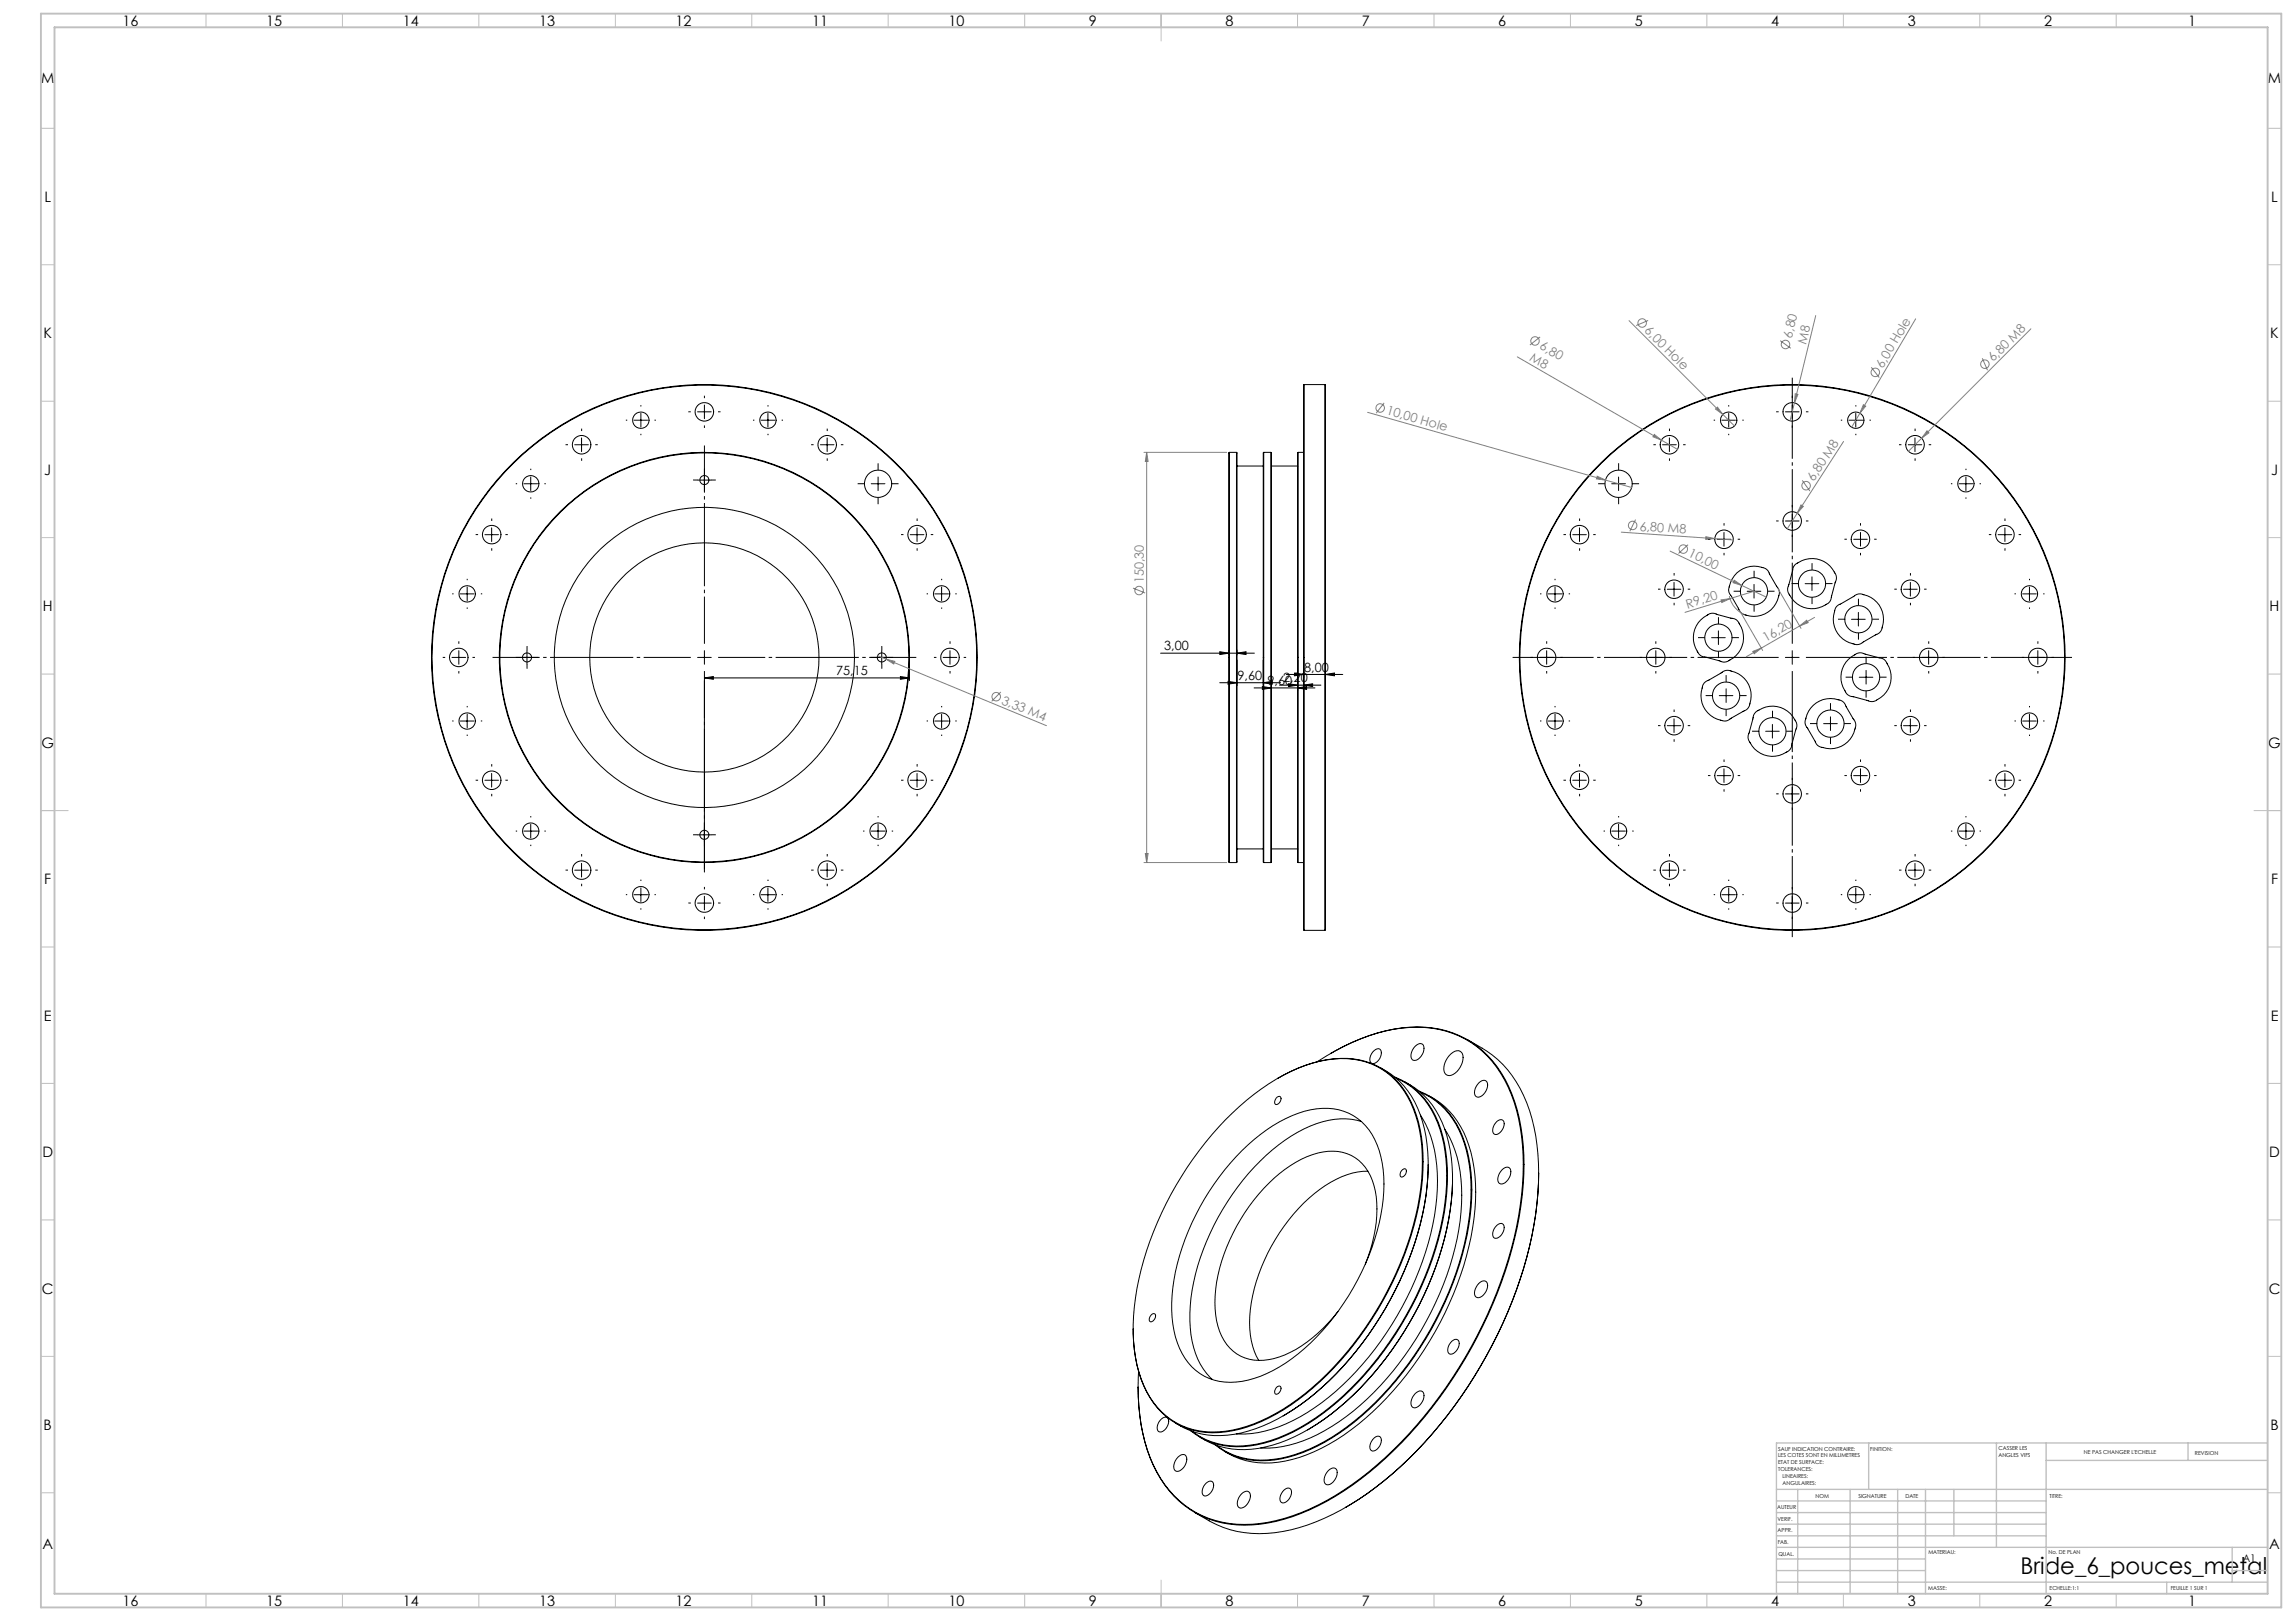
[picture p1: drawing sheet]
<svg xmlns="http://www.w3.org/2000/svg" width="841mm" height="594mm" viewBox="0 0 841 594" stroke-linecap="round" stroke-linejoin="round" font-family="sans-serif">
<defs><g id="words">
<text font-size="8.5" x="740.4" y="576.7">Bride_6_pouces_metal</text>
<g font-size="5.3">
<text x="44.8" y="9.5">16</text>
<text x="97.6" y="9.5">15</text>
<text x="147.6" y="9.5">14</text>
<text x="197.6" y="9.5">13</text>
<text x="247.6" y="9.5">12</text>
<text x="297.6" y="9.5">11</text>
<text x="347.6" y="9.5">10</text>
<text x="399.1" y="9.5">9</text>
<text x="449.1" y="9.5">8</text>
<text x="499.1" y="9.5">7</text>
<text x="549.1" y="9.5">6</text>
<text x="599.1" y="9.5">5</text>
<text x="649.1" y="9.5">4</text>
<text x="699.1" y="9.5">3</text>
<text x="749.1" y="9.5">2</text>
<text x="801.8" y="9.5">1</text>
<text x="15.1" y="30.5">M</text>
<text x="831.1" y="30.5">M</text>
<text x="16.3" y="74">L</text>
<text x="832.3" y="74">L</text>
<text x="16" y="124">K</text>
<text x="832" y="124">K</text>
<text x="16.2" y="174">J</text>
<text x="832.2" y="174">J</text>
<text x="15.7" y="224">H</text>
<text x="831.7" y="224">H</text>
<text x="15.2" y="274">G</text>
<text x="831.2" y="274">G</text>
<text x="16.2" y="324">F</text>
<text x="832.2" y="324">F</text>
<text x="16.1" y="374">E</text>
<text x="832.1" y="374">E</text>
<text x="15.5" y="424">D</text>
<text x="831.5" y="424">D</text>
<text x="15.4" y="474">C</text>
<text x="831.4" y="474">C</text>
<text x="16" y="524">B</text>
<text x="832" y="524">B</text>
<text x="15.5" y="567.5">A</text>
<text x="831.5" y="567.5">A</text>
<text x="44.8" y="588.5">16</text>
<text x="97.6" y="588.5">15</text>
<text x="147.6" y="588.5">14</text>
<text x="197.6" y="588.5">13</text>
<text x="247.6" y="588.5">12</text>
<text x="297.6" y="588.5">11</text>
<text x="347.6" y="588.5">10</text>
<text x="399.1" y="588.5">9</text>
<text x="449.1" y="588.5">8</text>
<text x="499.1" y="588.5">7</text>
<text x="549.1" y="588.5">6</text>
<text x="599.1" y="588.5">5</text>
<text x="649.1" y="588.5">4</text>
<text x="699.1" y="588.5">3</text>
<text x="749.1" y="588.5">2</text>
<text x="801.8" y="588.5">1</text>
</g>
<g font-size="4.7" fill="#808080">
<text x="602.4" y="121.4" transform="rotate(45 602.4 121.4)">6,00 Hole</text>
<text x="656.6" y="124.1" transform="rotate(-76 656.6 124.1)">6,80</text>
<text x="563.9" y="127.7" transform="rotate(30 563.9 127.7)">6,80</text>
<text x="661.8" y="126.3" transform="rotate(-76 661.8 126.3)">M8</text>
<text x="560.3" y="132.1" transform="rotate(30 560.3 132.1)">M8</text>
<text x="690" y="135.1" transform="rotate(-59 690 135.1)">6,00 Hole</text>
<text x="730.4" y="132.8" transform="rotate(-45 730.4 132.8)">6,80 M8</text>
<text x="507.8" y="151.8" transform="rotate(16 507.8 151.8)">10,00 Hole</text>
<text x="664.7" y="176.7" transform="rotate(-57 664.7 176.7)">6,80 M8</text>
<text x="600.7" y="194.4" transform="rotate(4 600.7 194.4)">6,80 M8</text>
<text x="618.4" y="203.8" transform="rotate(26 618.4 203.8)">10,00</text>
<text x="419.2" y="213.8" transform="rotate(-90 419.2 213.8)">150,30</text>
<text x="618.4" y="223.1" transform="rotate(-17 618.4 223.1)">R9,20</text>
<text x="647.1" y="235.3" transform="rotate(-30 647.1 235.3)">16,20</text>
<text x="366.8" y="257.8" transform="rotate(23 366.8 257.8)">3,33 M4</text>
</g>
<g font-size="4.7">
<text x="426.6" y="238.3">3,00</text>
<text x="306.4" y="247.4">75,15</text>
<text x="453.5" y="249.2">9,60</text>
<text x="464.5" y="251.1">9,60</text>
<text x="470.2" y="250">2,20</text>
<text x="477.9" y="246.1">8,00</text>
</g>
<text font-size="3.9" x="821.9" y="572.5">A1</text>
<g font-size="2">
<text x="651.6" y="531.6">SAUF INDICATION CONTRAIRE:</text>
<text x="685.4" y="531.6">FINITION:</text>
<text x="732.3" y="531.5">CASSER LES</text>
<text x="732.3" y="534">ANGLES VIFS</text>
<text x="763.6" y="533">NE PAS CHANGER L'ECHELLE</text>
<text x="804.3" y="533.2">REVISION</text>
<text x="651.6" y="534.1">LES COTES SONT EN MILLIMETRES</text>
<text x="651.6" y="536.6">ETAT DE SURFACE:</text>
<text x="651.6" y="539.1">TOLERANCES:</text>
<text x="653.2" y="541.6">LINEAIRES:</text>
<text x="653.2" y="544.1">ANGULAIRES:</text>
<text x="665.3" y="549">NOM</text>
<text x="681" y="548.9">SIGNATURE</text>
<text x="698.2" y="548.9">DATE</text>
<text x="751" y="548.9">TITRE:</text>
<text x="651.2" y="553.1">AUTEUR</text>
<text x="651.4" y="557.3">VERIF.</text>
<text x="651.4" y="561.4">APPR.</text>
<text x="651.5" y="565.8">FAB.</text>
<text x="706.7" y="569.5">MATERIAU:</text>
<text x="750.6" y="569.5">No. DE PLAN</text>
<text x="651.7" y="570.1">QUAL.</text>
<text x="706.6" y="582.5">MASSE:</text>
<text x="751.1" y="582.6">ECHELLE:1:1</text>
<text x="795.5" y="582.6">FEUILLE 1 SUR 1</text>
</g>
</g></defs>
<g fill="none" stroke="#000" stroke-width=".37">
<path d="M232.3 154h5M234.8 151.5v5M255.6 150.9h5M258.1 148.4v5M278.9 154h5M281.4 151.5v5M477.9 140.9v200M477.9 140.9a8.5 8.5 0 0 0-.2 4.3v195.5l.2 .2M477.9 140.9h7.6M485.5 140.9v200M485.5 140.9a8.5 8.5 0 0 1 .2 4.3v195.5l-.2 .2M631 154h5"/>
<path d="M633.5 151.5v5M654.3 150.9h5M656.8 148.4v5M677.5 154h5.1M680 151.5v5M192 177.3h5M194.5 174.8v5M210.6 163h5M213.1 160.5v5M255.6 175.9h5M258.1 173.4v5M300.6 163h5"/>
<path d="M303.1 160.5v5M319.3 177.3h5M321.8 174.8v5M450.5 165.8v150.3M450.5 165.8l-.2 .2v149.9l.2 .2M450.5 165.8h2.6M453.1 165.8v150.3M453.1 165.8l.2 .2v149.9l-.2 .2M453.3 170.8h9.6M463.1 165.8v150.3M463.1 165.8h2.6M465.7 165.8v150.3"/>
<path d="M465.7 165.8l.2 .2v149.9l-.2 .2M465.9 170.8h9.6M475.7 165.8v150.3M475.7 165.8h2M590.6 177.3h5M593.1 174.8v5M609.2 163h5.1M611.8 160.5v5M699.3 163h5M701.7 160.5v5M717.9 177.3h5M720.4 174.8v5"/>
<path d="M177.7 195.9h5M180.2 193.4v5M333.6 195.9h5M336.1 193.4v5M576.3 195.9h5M578.8 193.4v5M629.2 197.6h5.1M631.8 195.1v5M654.3 190.9h5M656.8 188.4v5M679.3 197.6h4.9M681.8 195.1v5"/>
<path d="M732.2 195.9h5M734.7 193.4v5M168.7 217.6h5M171.2 215.1v5M342.5 217.6h5.1M345.1 215.1v5M567.3 217.6h5M569.8 215.1v5M611 215.9h5M613.4 213.4v5M636.5 209.9a9.1 9.1 0 0 1 11.2-1l3.3 5.9a3.4 3.4 0 0 1 .8 3.8 9.6 9.6 0 0 1-13 6.5l-1.2-1-3.1-5.6a3.4 3.4 0 0 1-.7-3.8 9.9 9.9 0 0 1 2.7-4.8zM640.3 216.7h5"/>
<path d="M642.8 214.2v5M657.7 207l.3-.2a9.5 9.5 0 0 1 14.9 4.3v1.2l-1.7 6.1a3.5 3.5 0 0 1-2.2 3.2 9.7 9.7 0 0 1-13.8-4.5l-.1-1.6 2-7.5zM661.5 213.9h5M664 211.4v5M697.5 215.9h5.1M700.1 213.4v5M741.2 217.6h5M743.7 215.1v5M168.1 238.4v5M193.1 238.4v5M258.1 238.4v5M323.1 238.4v5"/>
<path d="M348.1 238.4v5M425.3 239.4h34.4M447 238.8l3.3 .6-3.3 .4zM450.3 238.3v1.6M453.3 239.4l3.3-.6v1zM453.3 238.3v1.6M566.8 238.4v5M606.8 238.4v5M623.3 227.1l2.2-1.6a3.2 3.2 0 0 1 3.9-.3l4.8 1.3a3.3 3.3 0 0 1 3.3 2.2 9.5 9.5 0 0 1-4.6 13.7l-2 .1-5.7-1.7a3.3 3.3 0 0 1-3.3-2.2 9.2 9.2 0 0 1 1.4-11.5zM627.2 233.7h5M629.7 231.2v5M656.8 238.4v5"/>
<path d="M673.3 222l5.8-3.4a3.4 3.4 0 0 1 3.9-.7 9.6 9.6 0 0 1 6.4 13l-1 1.2-5.5 3.1a3.4 3.4 0 0 1-3.9 .7 9.7 9.7 0 0 1-6.6-12.6zM678.5 226.9h5M681 224.4v5M706.8 238.4v5M746.8 238.4v5M165.6 240.9h5M190.6 240.9h5M255.6 240.9h5M258.1 248.4l3.3-.5v1zM258.1 249.4v70.2M258.1 248.4h75.2M320.6 240.9h5"/>
<path d="M330 247.9l3.3 .5-3.3 .5zM333.3 241.9v7.5M345.6 240.9h5M447 250.2h22.3M450 249.7l3.3 .5-3.3 .5zM453.3 241.9v9.3M459.6 252.1h22.3M462.6 251.6l3.3 .5-3.3 .5zM462.9 250.2l3.3-.5v1zM462.9 241.9v9.3M465.9 241.9v11.2M468.9 251.1h15.1"/>
<path d="M471.3 247.1h20.8M472.2 250.6l3.3 .5-3.3 .5zM474.4 246.6l3.3 .5-3.3 .5zM475.5 252.1l3.3-.5v1zM475.5 241.9v11.2M477.7 251.1l3.3-.5v1zM477.7 241.9v10.2M485.7 247.1l3.3-.5v1zM485.7 241.9v6.2M564.3 240.9h5M604.3 240.9h4.9M624.5 250.3l6.1-3.6a3.4 3.4 0 0 1 3.9-.8 9.6 9.6 0 0 1 6.5 13 3.3 3.3 0 0 1-2.1 1.7l-4.5 2.6a3.3 3.3 0 0 1-3.9 .7 9.7 9.7 0 0 1-6.4-12.9z"/>
<path d="M630 254.9h5M632.5 252.4v5M654.3 240.9h5M664.5 258.4a8.4 8.4 0 0 1 11.4-.7l3.1 5.6a3.4 3.4 0 0 1 .7 3.9 9.6 9.6 0 0 1-12.9 6.4l-1.2-1-3.1-5.6a3.4 3.4 0 0 1-.7-3.8 8.9 8.9 0 0 1 2.7-4.8zM677.3 241.6l2.3-1.6a3.4 3.4 0 0 1 3.9-.3l4.8 1.3a3.3 3.3 0 0 1 3.3 2.2 9.3 9.3 0 0 1-3.9 13.4 4.3 4.3 0 0 1-3.6 0l-4.8-1.3a3.4 3.4 0 0 1-3.2-2.2 9.2 9.2 0 0 1 1.2-11.5zM681.3 248.2h5M683.8 245.7v5M704.3 240.9h5M744.3 240.9h5M168.7 264.2h5M171.2 261.7v5M342.5 264.2h5.1"/>
<path d="M345.1 261.7v5M567.3 264.2h5M569.8 261.7v5M611 265.9h5M613.4 263.4v5M643.5 260.8l.7-.4a9.2 9.2 0 0 1 14.3 5.6l-1.8 6.5a3.5 3.5 0 0 1-2.2 3.2 9.6 9.6 0 0 1-13.7-4.6l-.2-1.5 1.9-7.1zM647 268h5M649.5 265.5v5M668.3 265.2h5M670.8 262.7v5M697.5 265.9h5.1M700.1 263.4v5"/>
<path d="M741.2 264.2h5M743.7 261.7v5M177.7 285.9h5M180.2 283.4v5M333.6 285.9h5M336.1 283.4v5M576.3 285.9h5M578.8 283.4v5M629.2 284.2h5.1M631.8 281.7v5M654.3 290.9h5M656.8 288.4v5"/>
<path d="M679.3 284.2h4.9M681.8 281.7v5M732.2 285.9h5M734.7 283.4v5M192 304.5h5M194.5 302v5.1M210.6 318.9h5M213.1 316.4v5M255.6 305.9h5M300.6 318.9h5M303.1 316.4v5M319.3 304.5h5"/>
<path d="M321.8 302v5.1M450.5 316.1h2.6M453.3 311.1h9.6M463.1 316.1h2.6M465.9 311.1h9.6M475.7 316.1h2M590.6 304.5h5M593.1 302v5.1M609.2 318.9h5.1M611.8 316.4v5M699.3 318.9h5M701.7 316.4v5"/>
<path d="M717.9 304.5h5M720.4 302v5.1M232.3 327.9h5M234.8 325.4v4.9M255.6 330.9h5M258.1 328.4v5M278.9 327.9h5M281.4 325.4v4.9M631 327.9h5M633.5 325.4v4.9M654.3 330.9h5M656.8 328.4v5"/>
<path d="M677.5 327.9h5.1M680 325.4v4.9M477.9 340.9h7.6M468.2 395.1a46.3 46.3 0 0 1 27.9-7.1 27 27 0 0 1 22.1 18.2 65.3 65.3 0 0 1 1.6 36 122.3 122.3 0 0 1-44 70.7 54.2 54.2 0 0 1-31.6 12.1 26.9 26.9 0 0 1-25.1-17.2 52.6 52.6 0 0 1-3.8-20.9M482.7 389a71.4 71.4 0 0 1 33.7-12.5 35.6 35.6 0 0 1 36.3 21.8 75.8 75.8 0 0 1 4.9 39.6 158.3 158.3 0 0 1-30.3 74.1 130.4 130.4 0 0 1-44.3 39.5 57.4 57.4 0 0 1-32.5 6.8 35.6 35.6 0 0 1-27.9-21.6 71.5 71.5 0 0 1-5.4-34.2M487.6 386a65.6 65.6 0 0 1 31.8-9.7 35.6 35.6 0 0 1 33.5 22 76 76 0 0 1 4.9 39.6 158.7 158.7 0 0 1-30.3 74.3 133.9 133.9 0 0 1-41.3 37.9 62 62 0 0 1-32.9 8.7 35.4 35.4 0 0 1-30.7-21.9 68.3 68.3 0 0 1-5.5-28.7M503 385.5l.6-.5a1.49 1.49 0 0 1 2-.6 1.49 1.49 0 0 1 .5 2.1 3.4 3.4 0 0 1-3.5 3.1 2.89 2.89 0 0 1 .4-4.1zM506 391.3a31.2 31.2 0 0 1 16 22.3 78.2 78.2 0 0 1-2.5 38.4 123 123 0 0 1-40.5 60.9 59.4 59.4 0 0 1-29.3 13 28.3 28.3 0 0 1-18.9-4.4M511.2 394.7a28.6 28.6 0 0 1 16.8 19.1 70.2 70.2 0 0 1 0 37 122.5 122.5 0 0 1-43.2 67.2 57.6 57.6 0 0 1-29.2 12.1 27.3 27.3 0 0 1-19.2-5.8M511.6 395.1a29.7 29.7 0 0 1 16.8 21.3 75.1 75.1 0 0 1-1.6 37.8 122.8 122.8 0 0 1-42.2 63.6 53.8 53.8 0 0 1-31.6 12.1 26.5 26.5 0 0 1-16.1-5.4M514.9 396.5a30.9 30.9 0 0 1 16 22.3 77.6 77.6 0 0 1-2.5 38.3 123.7 123.7 0 0 1-40.5 61 59.8 59.8 0 0 1-29.3 13 28.8 28.8 0 0 1-18.9-4.4M518.6 383.4a1.73 1.73 0 0 1 1.6-1 1.73 1.73 0 0 1 1.6 1.1 4.5 4.5 0 0 1-3.7 5.1 2.15 2.15 0 0 1-.8-3.2z"/>
<path d="M520.1 399.9a28.6 28.6 0 0 1 16.8 19.1 69.2 69.2 0 0 1 0 37 122.8 122.8 0 0 1-43.3 67.2 57.1 57.1 0 0 1-29.1 12 26.8 26.8 0 0 1-19.2-5.8M531.7 386.1a2.54 2.54 0 0 1 4.2 0 6.8 6.8 0 0 1-4.8 8.1 2.28 2.28 0 0 1-2-3l.8-2.7zM537.8 381a42.3 42.3 0 0 1 16.3 13.2 57.6 57.6 0 0 1 9.7 32.1 135.2 135.2 0 0 1-14.9 62.5 156.4 156.4 0 0 1-48 58.6 73.4 73.4 0 0 1-36.6 14.5 36.9 36.9 0 0 1-21.2-4.6l-5.3-3.1M541.9 396.9a1.77 1.77 0 0 1 1.6-1 1.77 1.77 0 0 1 1.6 1 4.5 4.5 0 0 1-3.7 5.1 2.15 2.15 0 0 1-.8-3.1zM449.1 410.3a77.1 77.1 0 0 1 31.9-20.7 31.1 31.1 0 0 1 25.4 2.3 31.2 31.2 0 0 1 13.1 19.4 77.6 77.6 0 0 1-2.6 41.3 121.8 121.8 0 0 1-41.2 60 57 57 0 0 1-29.1 12.1 27.1 27.1 0 0 1-28.5-19.5 66.8 66.8 0 0 1-.8-36.4 124.8 124.8 0 0 1 31.8-58.5zM467.6 402.4a1.04 1.04 0 0 1 1.8-.2 1.99 1.99 0 0 1-2 2.5 1.72 1.72 0 0 1 .2-2.3zM498.9 411a28.2 28.2 0 0 0-21.1 2.7 77.8 77.8 0 0 0-31.4 32.4 74.9 74.9 0 0 0-10.2 40.4 27.3 27.3 0 0 0 8.1 19M520.5 400.2a29.6 29.6 0 0 1 16.9 21.4 75.1 75.1 0 0 1-1.7 37.8 122.5 122.5 0 0 1-42.2 63.5 56.9 56.9 0 0 1-29.1 12.1 27.4 27.4 0 0 1-18.6-5.3M520.5 408.6a44.9 44.9 0 0 1 6.2 27.3 108.2 108.2 0 0 1-20.7 55.5 89.2 89.2 0 0 1-34.7 30.4 38.5 38.5 0 0 1-18.2 3.7M523.8 401.6a30.4 30.4 0 0 1 15.2 20.7 75 75 0 0 1-1.6 38 122.7 122.7 0 0 1-42.3 63.7 53.8 53.8 0 0 1-31.7 12.1 27.5 27.5 0 0 1-14.8-4.3M529.4 413.8a42.8 42.8 0 0 1 6.3 24.2 101.3 101.3 0 0 1-14.8 49.3 98.1 98.1 0 0 1-38.1 38.4 41.8 41.8 0 0 1-20.8 4.9M548.5 410.9a1.51 1.51 0 0 1 2.1-.5 1.51 1.51 0 0 1 .5 2.1 3.3 3.3 0 0 1-3.5 3.1 3.4 3.4 0 0 1 .9-4.7z"/>
<path d="M455.1 421.6a53 53 0 0 1 25.2-14.9 20.5 20.5 0 0 1 25.1 14.9 55.4 55.4 0 0 1-1.6 32.5 88.2 88.2 0 0 1-32.6 45.4 36.1 36.1 0 0 1-22.4 6.9 19.9 19.9 0 0 1-17.4-14.3 53.1 53.1 0 0 1 .9-32 92.1 92.1 0 0 1 22.8-38.5zM501.3 429.2a31.3 31.3 0 0 0-19.7 8.2 67.6 67.6 0 0 0-23.6 44.9 28.3 28.3 0 0 0 3.3 16.2M513.6 429a.99 .99 0 0 1 1.7-.3 1.95 1.95 0 0 1-2 2.5l-.2-1.2zM523.4 426.8a109.3 109.3 0 0 1-17.8 56.1 104.6 104.6 0 0 1-35.4 35.9M532.3 431.9a109.3 109.3 0 0 1-17.8 56.1 105 105 0 0 1-35.4 36M550.4 428.7a1.74 1.74 0 0 1 1.6-1 1.74 1.74 0 0 1 1.6 1.1 4.4 4.4 0 0 1-3.7 5 2.12 2.12 0 0 1-.8-3.1zM563.8 429.9a141.6 141.6 0 0 1-19 66.8 150.6 150.6 0 0 1-46.9 52.7l-4.8 2.9M548.5 449a1.5 1.5 0 0 1 2.1-.6 1.5 1.5 0 0 1 .5 2.1 3.4 3.4 0 0 1-3.5 3.2 3.4 3.4 0 0 1 .9-4.7zM500.3 463.3a46.4 46.4 0 0 0 3.2-28.9 15.8 15.8 0 0 0-20.6-11.9 46.6 46.6 0 0 0-23.4 17.3 65 65 0 0 0-14.3 37.5 24.2 24.2 0 0 0 5.4 16.7 15.9 15.9 0 0 0 16.3 3.8 47.1 47.1 0 0 0 23.4-17.2M541.9 470.4a1.77 1.77 0 0 1 1.6-1 1.77 1.77 0 0 1 1.6 1 4.5 4.5 0 0 1-3.7 5.1 2.12 2.12 0 0 1-.8-3.1zM422.1 481.6l1.1-.1a1.91 1.91 0 0 1-1.8 2.8 2.01 2.01 0 0 1 .7-2.7zM532.1 491.4a1.51 1.51 0 0 1 2-.5 1.51 1.51 0 0 1 .6 2.1 3.4 3.4 0 0 1-3.6 3.1 3.4 3.4 0 0 1 1-4.7z"/>
<path d="M425.6 520a1.5 1.5 0 0 1 2-.6 1.5 1.5 0 0 1 .6 2.1 3.3 3.3 0 0 1-3.6 3.1 3.4 3.4 0 0 1 1-4.6zM468 508.2l.8-.3a1.41 1.41 0 0 1 0 2.4 1.01 1.01 0 0 1-1.7 .2v-.9zM518.6 510.7a1.73 1.73 0 0 1 1.6-1 1.73 1.73 0 0 1 1.6 1.1 4.5 4.5 0 0 1-3.7 5.1 2.15 2.15 0 0 1-.8-3.2zM431.7 534a1.75 1.75 0 0 1 1.6-1 1.75 1.75 0 0 1 1.5 1.1 4.4 4.4 0 0 1-3.7 5 2.18 2.18 0 0 1-.7-3.1zM486.8 538.9a1.76 1.76 0 0 1 1.6-1 1.76 1.76 0 0 1 1.6 1.1 4.5 4.5 0 0 1-3.7 5.1 2.15 2.15 0 0 1-.8-3.2zM503.6 526.9a1.49 1.49 0 0 1 2-.5 1.49 1.49 0 0 1 .5 2.1 3.4 3.4 0 0 1-3.5 3.1 3.3 3.3 0 0 1 1-4.7zM442.1 543.4a1.5 1.5 0 0 1 2-.6 1.5 1.5 0 0 1 .6 2.1 3.4 3.4 0 0 1-3.6 3.2 3.4 3.4 0 0 1 1-4.7zM454.9 547.4l.6-.5a1.64 1.64 0 0 1 2.2-.2 1.64 1.64 0 0 1 .5 2.1 4.3 4.3 0 0 1-3.8 3.8 2.18 2.18 0 0 1-.7-3.1zM470.6 546a1.51 1.51 0 0 1 2.1-.6 1.51 1.51 0 0 1 .5 2.1 3.4 3.4 0 0 1-3.5 3.1 3.3 3.3 0 0 1 .9-4.6z"/>
<circle cx="234.8" cy="154" r="3"/>
<circle cx="258.1" cy="150.9" r="3.4"/>
<circle cx="281.4" cy="154" r="3"/>
<circle cx="633.5" cy="154" r="3"/>
<circle cx="656.8" cy="150.9" r="3.4"/>
<circle cx="680" cy="154" r="3"/>
<circle cx="194.5" cy="177.3" r="3"/>
<circle cx="213.1" cy="163" r="3.4"/>
<circle cx="258.1" cy="175.9" r="1.67"/>
<circle cx="303.1" cy="163" r="3.4"/>
<circle cx="321.8" cy="177.3" r="5"/>
<circle cx="593.1" cy="177.3" r="5"/>
<circle cx="611.8" cy="163" r="3.4"/>
<circle cx="701.8" cy="163" r="3.4"/>
<circle cx="720.4" cy="177.3" r="3"/>
<circle cx="180.2" cy="195.9" r="3.4"/>
<circle cx="336.1" cy="195.9" r="3.4"/>
<circle cx="578.8" cy="195.9" r="3.4"/>
<circle cx="631.8" cy="197.6" r="3.4"/>
<circle cx="656.8" cy="190.9" r="3.4"/>
<circle cx="681.8" cy="197.6" r="3.4"/>
<circle cx="734.7" cy="195.9" r="3.4"/>
<circle cx="171.2" cy="217.6" r="3"/>
<circle cx="345" cy="217.6" r="3"/>
<circle cx="569.8" cy="217.6" r="3"/>
<circle cx="613.5" cy="215.9" r="3.4"/>
<circle cx="642.8" cy="216.7" r="5"/>
<circle cx="664" cy="213.9" r="5"/>
<circle cx="700.1" cy="215.9" r="3.4"/>
<circle cx="743.7" cy="217.6" r="3"/>
<circle cx="629.7" cy="233.7" r="5"/>
<circle cx="681" cy="226.9" r="5"/>
<circle cx="168.1" cy="240.9" r="3.4"/>
<circle cx="193.1" cy="240.9" r="1.67"/>
<circle cx="258.1" cy="240.9" r="42"/>
<circle cx="258.1" cy="240.9" r="100"/>
<circle cx="258.1" cy="240.9" r="55"/>
<circle cx="258.1" cy="240.9" r="74.9"/>
<circle cx="258.1" cy="240.9" r="99.8"/>
<circle cx="258.1" cy="240.9" r="75.1"/>
<circle cx="323.1" cy="240.9" r="1.67"/>
<circle cx="348.1" cy="240.9" r="3.4"/>
<circle cx="566.8" cy="240.9" r="3.4"/>
<circle cx="606.8" cy="240.9" r="3.4"/>
<circle cx="632.5" cy="254.9" r="5"/>
<circle cx="656.8" cy="240.9" r="99.8"/>
<circle cx="656.8" cy="240.9" r="100"/>
<circle cx="683.8" cy="248.2" r="5"/>
<circle cx="706.8" cy="240.9" r="3.4"/>
<circle cx="746.8" cy="240.9" r="3.4"/>
<circle cx="171.2" cy="264.2" r="3"/>
<circle cx="345.1" cy="264.2" r="2.99"/>
<circle cx="569.8" cy="264.2" r="3"/>
<circle cx="613.5" cy="265.9" r="3.4"/>
<circle cx="649.5" cy="268" r="5"/>
<circle cx="670.8" cy="265.2" r="5"/>
<circle cx="700.1" cy="265.9" r="3.4"/>
<circle cx="743.7" cy="264.2" r="2.99"/>
<circle cx="180.2" cy="285.9" r="3.4"/>
<circle cx="336.1" cy="285.9" r="3.4"/>
<circle cx="578.8" cy="285.9" r="3.4"/>
<circle cx="631.8" cy="284.2" r="3.4"/>
<circle cx="656.8" cy="290.9" r="3.4"/>
<circle cx="681.8" cy="284.2" r="3.4"/>
<circle cx="734.7" cy="285.9" r="3.4"/>
<circle cx="194.5" cy="304.6" r="3"/>
<circle cx="213.1" cy="318.9" r="3.4"/>
<circle cx="258.1" cy="305.9" r="1.67"/>
<circle cx="303.1" cy="318.9" r="3.4"/>
<circle cx="321.8" cy="304.6" r="3"/>
<circle cx="593.1" cy="304.6" r="3"/>
<circle cx="611.8" cy="318.9" r="3.4"/>
<circle cx="701.8" cy="318.9" r="3.4"/>
<circle cx="720.4" cy="304.6" r="3"/>
<circle cx="234.8" cy="327.8" r="3"/>
<circle cx="258.1" cy="330.9" r="3.4"/>
<circle cx="281.4" cy="327.8" r="2.99"/>
<circle cx="633.5" cy="327.8" r="3"/>
<circle cx="656.8" cy="330.9" r="3.4"/>
<circle cx="680.1" cy="327.8" r="2.99"/>
</g>
<g fill="none" stroke="#808080" stroke-width=".37">
<path d="M597 117.5l34.3 34.4M604 117.4l-4.4 1.9M665.4 115.6l-7.8 32M702 116.8l-23.5 39.8M556 130.8l52.8 30.5M564.4 123.5l-3.8 2.9M652.4 124.8l3.8 2.8M685.7 134.6l3 3.8M726.4 131.3l1.9 4.4M744.2 120.5l-40 40.1M501.2 151.1l87.1 24.8M507.2 147.6l-2.9 3.8"/>
<path d="M606.2 159.2l2.6 2.1-3.1-1.3zM629.4 149.2l1.9 2.7-2.7-2zM631.3 151.9l4.3 4.2M657.6 147.6l-1.6 6.6M657.9 144.3l.9 .2-1.2 3.1zM682.8 148.3l.9 .5-2.1 2.6zM706.2 157.9l.7 .7-2.7 2zM419.2 165.8h30.3M420.2 165.8v150.3M420.2 165.8l.5 3.3h-1zM585.3 174.5l3 1.4-3.3-.4zM588.3 175.9l9.6 2.7"/>
<path d="M608.8 161.3l5.9 3.4M660.4 176l2.8 3.9M675.6 161.8l-17 26.3M704.2 160.6l-4.9 4.8M594.1 195l34.3 2.4M599.3 190.4l-2 4.3M618.6 199.6l-3.5 3.2M625.1 196.7l3.3 .7-3.3 .3zM628.4 197.4l6.7 .5M658.6 188.1l-3.7 5.7M660 185l.8 .6-2.2 2.5zM415.2 215.5l4.4 1.8"/>
<path d="M612 202l26.2 12.5M630.7 219.8l3.3-.4-3.1 1.4zM633.7 218.4a9.3 9.3 0 0 0 5.4 6.7M635.5 212.6l2.7 1.9-3.1-1zM638.2 214.5l9.1 4.3M642.8 216.7l-25.3 7.7M651.5 215.6l8.5 14.7M637.5 223.8l8.4 14.6M642.3 238.7l3.1-1.2-2.6 2.1zM659.4 229.4l2.7-2.1 .5 .9zM665 226.2l-25.1 14.5M321.6 240.3l61.9 25.6"/>
<path d="M324.7 241.5l3.2 .9-.4 .9zM366.7 253.6l-3.3 3.4M419.2 316.1h30.3M419.7 312.8h1l-.5 3.3z"/>
<circle cx="601.8" cy="118.4" r="1.56"/>
<circle cx="562.5" cy="124.9" r="1.56"/>
<circle cx="654.3" cy="126.2" r="1.56"/>
<circle cx="687.2" cy="136.4" r="1.55"/>
<circle cx="727.4" cy="133.5" r="1.56"/>
<circle cx="505.8" cy="149.5" r="1.55"/>
<circle cx="661.8" cy="178" r="1.56"/>
<circle cx="598.3" cy="192.5" r="1.55"/>
<circle cx="417.4" cy="216.4" r="1.56"/>
<circle cx="616.8" cy="201.2" r="1.55"/>
<circle cx="365.1" cy="255.3" r="1.56"/>
</g>
<g fill="none" stroke="#000" stroke-width=".37" stroke-dasharray="30.5 1.3 1.3 1.3" stroke-linecap="butt">
<path d="M213.1 158v-.9M229.8 154h-.5M234.8 149v-.5M234.8 159v.5M239.8 154h.5M253.1 150.9h-.9M258.1 145.9v-.9M258.1 155.9v.9M263.1 150.9h.9M276.4 154h-.5M281.4 149v-.5M281.4 159v.5"/>
<path d="M286.4 154h.5M303.1 158v-.9M611.8 158v-.9M628.5 154h-.5M633.5 149v-.5M633.5 159v.5M638.5 154h.5M651.8 150.9h-.9M656.8 145.9v-.9M656.8 155.9v.9M661.8 150.9h.9M675.1 154h-.5"/>
<path d="M680.1 149v-.5M680.1 159v.5M685.1 154h.5M701.8 158v-.9M189.5 177.3h-.5M194.5 172.3v-.5M199.5 177.3h.5M208.1 163h-.9M213.1 168v.9M218.1 163h.9M255.6 175.9h-1.6M258.1 173.4v-1.7"/>
<path d="M258.1 178.4v1.7M260.6 175.9h1.7M298.1 163h-.9M303.1 168v.9M308.1 163h.9M316.8 177.3h-2.5M321.8 172.3v-2.5M326.8 177.3h2.5M588.1 177.3h-2.5M593.1 172.3v-2.5M598.1 177.3h2.5M606.8 163h-.9"/>
<path d="M611.8 168v.9M616.8 163h.9M696.8 163h-.9M701.8 168v.9M706.8 163h.9M715.4 177.3h-.5M720.4 172.3v-.5M725.4 177.3h.5M175.2 195.9h-.9M180.2 190.9v-.9M185.2 195.9h.9M194.5 182.3v.5"/>
<path d="M321.8 182.3v2.5M331.1 195.9h-.9M336.1 190.9v-.9M341.1 195.9h.9M573.8 195.9h-.9M578.8 190.9v-.9M583.8 195.9h.9M593.1 182.3v2.5M626.8 197.6h-.9M631.8 192.6v-.9M636.8 197.6h.9M651.8 190.9h-.9"/>
<path d="M656.8 185.9v-.9M656.8 195.9v.9M661.8 190.9h.9M676.8 197.6h-.9M681.8 192.6v-.9M686.8 197.6h.9M720.4 182.3v.5M729.7 195.9h-.9M734.7 190.9v-.9M739.7 195.9h.9M166.2 217.6h-.5M171.2 212.6v-.5"/>
<path d="M176.2 217.6h.5M180.2 200.9v.9M336.1 200.9v.9M340.1 217.6h-.5M345.1 212.6v-.5M350.1 217.6h.5M564.8 217.6h-.5M569.8 212.6v-.5M574.8 217.6h.5M578.8 200.9v.9M608.5 215.9h-.9M613.5 210.9v-.9"/>
<path d="M618.5 215.9h.9M631.8 202.6v.9M637.8 216.7h-2.5M642.8 211.7v-2.5M647.8 216.7h2.5M659 213.9h-2.5M664 208.9v-2.5M664 218.9v2.5M669 213.9h2.5M681.8 202.6v.9M695.1 215.9h-.9M700.1 210.9v-.9"/>
<path d="M705.1 215.9h.9M734.7 200.9v.9M738.7 217.6h-.5M743.7 212.6v-.5M748.7 217.6h.5M168.1 235.9v-.9M171.2 222.6v.5M193.1 238.4v-1.7M323.1 238.4v-1.7M345.1 222.6v.5M348.1 235.9v-.9M566.8 235.9v-.9"/>
<path d="M569.8 222.6v.5M606.8 235.9v-.9M613.5 220.9v.9M624.7 233.7h-2.5M629.7 228.7v-2.5M629.7 238.7v2.5M634.7 233.7h2.5M642.8 221.7v2.5M676 226.9h-2.5M681 221.9v-2.5M681 231.9v2.5M686 226.9h2.5"/>
<path d="M700.1 220.9v.9M706.8 235.9v-.9M743.7 222.6v.5M746.8 235.9v-.9M163.1 240.9h-.9M168.1 245.9v.9M171.2 259.2v-.5M173.1 240.9h.9M190.6 240.9h-1.6M193.1 243.4v1.7M195.6 240.9h1.7M320.6 240.9h-1.6"/>
<path d="M323.1 243.4v1.7M325.6 240.9h1.7M343.1 240.9h-.9M345.1 259.2v-.5M348.1 245.9v.9M353.1 240.9h.9M561.8 240.9h-.9M566.8 245.9v.9M569.8 259.2v-.5M571.8 240.9h.9M601.8 240.9h-.9M606.8 245.9v.9"/>
<path d="M611.8 240.9h.9M627.5 254.9h-2.5M632.5 249.9v-2.5M632.5 259.9v2.5M637.5 254.9h2.5M678.8 248.1h-2.5M683.8 243.1v-2.5M683.8 253.1v2.5M688.8 248.1h2.5M701.8 240.9h-.9M706.8 245.9v.9M711.8 240.9h.9"/>
<path d="M741.8 240.9h-.9M743.7 259.2v-.5M746.8 245.9v.9M751.8 240.9h.9M166.2 264.2h-.5M171.2 269.2v.5M176.2 264.2h.5M340.1 264.2h-.5M345.1 269.2v.5M350.1 264.2h.5M564.8 264.2h-.5M569.8 269.2v.5"/>
<path d="M574.8 264.2h.5M608.5 265.9h-.9M613.5 260.9v-.9M613.5 270.9v.9M618.5 265.9h.9M631.8 279.2v-.9M644.5 267.9h-2.5M649.5 262.9v-2.5M649.5 272.9v2.5M654.5 267.9h2.5M665.8 265.1h-2.5M670.8 260.1v-2.5"/>
<path d="M670.8 270.1v2.5M675.8 265.1h2.5M681.8 279.2v-.9M695.1 265.9h-.9M700.1 260.9v-.9M700.1 270.9v.9M705.1 265.9h.9M738.7 264.2h-.5M743.7 269.2v.5M748.7 264.2h.5M175.2 285.9h-.9M180.2 280.9v-.9"/>
<path d="M180.2 290.9v.9M185.2 285.9h.9M194.5 299.5v-.5M321.8 299.5v-.5M331.1 285.9h-.9M336.1 280.9v-.9M336.1 290.9v.9M341.1 285.9h.9M573.8 285.9h-.9M578.8 280.9v-.9M578.8 290.9v.9M583.8 285.9h.9"/>
<path d="M593.1 299.5v-.5M626.8 284.2h-.9M631.8 289.2v.9M636.8 284.2h.9M651.8 290.9h-.9M656.8 285.9v-.9M656.8 295.9v.9M661.8 290.9h.9M676.8 284.2h-.9M681.8 289.2v.9M686.8 284.2h.9M720.4 299.5v-.5"/>
<path d="M729.7 285.9h-.9M734.7 280.9v-.9M734.7 290.9v.9M739.7 285.9h.9M189.5 304.5h-.5M194.5 309.5v.5M199.5 304.5h.5M208.1 318.8h-.9M213.1 313.8v-.9M218.1 318.8h.9M255.6 305.9h-1.6M258.1 303.4v-1.7"/>
<path d="M258.1 308.4v1.7M260.6 305.9h1.7M298.1 318.8h-.9M303.1 313.8v-.9M308.1 318.8h.9M316.8 304.5h-.5M321.8 309.5v.5M326.8 304.5h.5M588.1 304.5h-.5M593.1 309.5v.5M598.1 304.5h.5M606.8 318.8h-.9"/>
<path d="M611.8 313.8v-.9M616.8 318.8h.9M696.8 318.8h-.9M701.8 313.8v-.9M706.8 318.8h.9M715.4 304.5h-.5M720.4 309.5v.5M725.4 304.5h.5M213.1 323.8v.9M229.8 327.8h-.5M234.8 322.8v-.5M234.8 332.8v.5"/>
<path d="M239.8 327.8h.5M253.1 330.9h-.9M258.1 325.9v-.9M258.1 335.9v.9M263.1 330.9h.9M276.4 327.8h-.5M281.4 322.8v-.5M281.4 332.8v.5M286.4 327.8h.5M303.1 323.8v.9M611.8 323.8v.9M628.5 327.8h-.5"/>
<path d="M633.5 322.8v-.5M633.5 332.8v.5M638.5 327.8h.5M651.8 330.9h-.9M656.8 325.9v-.9M656.8 335.9v.9M661.8 330.9h.9M675.1 327.8h-.5M680.1 322.8v-.5M680.1 332.8v.5M685.1 327.8h.5M701.8 323.8v.9"/>
</g>
<path d="M656.8 235.9v-97.5M651.8 240.9h-97.5M656.8 245.9v97.5M661.8 240.9h97.5" fill="none" stroke="#000" stroke-width=".37" stroke-dasharray="30.5 1.3 1.3 1.3" stroke-dashoffset=".8" stroke-linecap="butt"/>
<path d="M258.1 235.9v-72.6M253.1 240.9h-72.6M258.1 245.9v72.7M263.1 240.9h72.7" fill="none" stroke="#000" stroke-width=".37" stroke-dasharray="30.5 1.3 1.3 1.3" stroke-dashoffset="13.2" stroke-linecap="butt"/>
<g fill="none" stroke="#c0c0c0" stroke-width=".37">
<path d="M75.5 5v5M125.5 5v5M175.5 5v5M225.5 5v5M275.5 5v5M325.5 5v5M375.5 5v5M425.5 5v10M475.5 5v5M525.5 5v5M575.5 5v5M625.5 5v5"/>
<path d="M675.5 5v5M725.5 5v5M775.5 5v5M15 47h5M831 47h5M15 97h5M831 97h5M15 147h5M831 147h5M15 197h5M831 197h5M15 247h5"/>
<path d="M831 247h5M15 297h10M826 297h10M15 347h5M831 347h5M15 397h5M831 397h5M15 447h5M831 447h5M15 497h5M831 497h5M15 547h5"/>
<path d="M831 547h5M425.5 579v10M75.5 584v5M125.5 584v5M175.5 584v5M225.5 584v5M275.5 584v5M325.5 584v5M375.5 584v5M475.5 584v5M525.5 584v5M575.5 584v5"/>
<path d="M625.5 584v5M675.5 584v5M725.5 584v5M775.5 584v5"/>
</g>
<g fill="none" stroke="#c0c0c0" stroke-width=".5">
<path d="M684.8 528.8v17M731.6 528.8v38.2M749.8 528.8v55.2M749.8 535.2h81.2M801.8 528.8v6.4M831 528.8h-180v55.2M651 545.8h180M651 558.5h98.8M651 554.3h98.8M651 550h98.8M658.8 545.8v38.2M678 545.8v38.2"/>
<path d="M695.4 545.8v38.2M705.6 545.8v38.2M716 545.8v17M651 579.8h180M651 562.8h98.8M651 575.5h54.6M651 571.3h54.6M651 567h180M794 579.8v4.2M818 575.5h13M818 567v12.8"/>
</g>
<path d="M15 5h821v584h-821zM20 10h811v574h-811z" fill="none" stroke="#c0c0c0" stroke-width=".7"/>
<path d="M258.1 248.4l3.3-.5v1zM330 247.9l3.3 .5-3.3 .5zM474.4 246.6l3.3 .5-3.3 .5zM485.7 247.1l3.3-.5v1zM472.2 250.6l3.3 .5-3.3 .5zM477.7 251.1l3.3-.5v1zM462.6 251.6l3.3 .5-3.3 .5zM475.5 252.1l3.3-.5v1zM450 249.7l3.3 .5-3.3 .5zM462.9 250.2l3.3-.5v1zM447 238.8l3.3 .6-3.3 .4zM453.3 239.4l3.3-.6v1z" fill="#000"/>
<g fill="#808080">
<path d="M629.4 149.2l1.9 2.7-2.7-2z"/>
<path d="M606.2 159.2l2.6 2.1-3.1-1.3z"/>
<path d="M635.5 212.6l2.7 1.9-3.1-1z"/>
<path d="M585.3 174.5l3 1.4-3.3-.4z"/>
<path d="M625.1 196.7l3.3 .7-3.3 .3z"/>
<path d="M630.7 219.8l3.3-.4-3.1 1.4z"/>
<path d="M706.2 157.9l.7 .7-2.7 2z"/>
<path d="M660 185l.8 .6-2.2 2.5z"/>
<path d="M682.8 148.3l.9 .5-2.1 2.6z"/>
<path d="M657.9 144.3l.9 .2-1.2 3.1z"/>
<path d="M324.7 241.5l3.2 .9-.4 .9z"/>
<path d="M659.4 229.4l2.7-2.1 .5 .9zM642.3 238.7l3.1-1.2-2.6 2.1z"/>
<path d="M419.7 312.8h1l-.5 3.3zM420.2 165.8l.5 3.3h-1z"/>
</g>
<use href="#words"/>
</svg>
